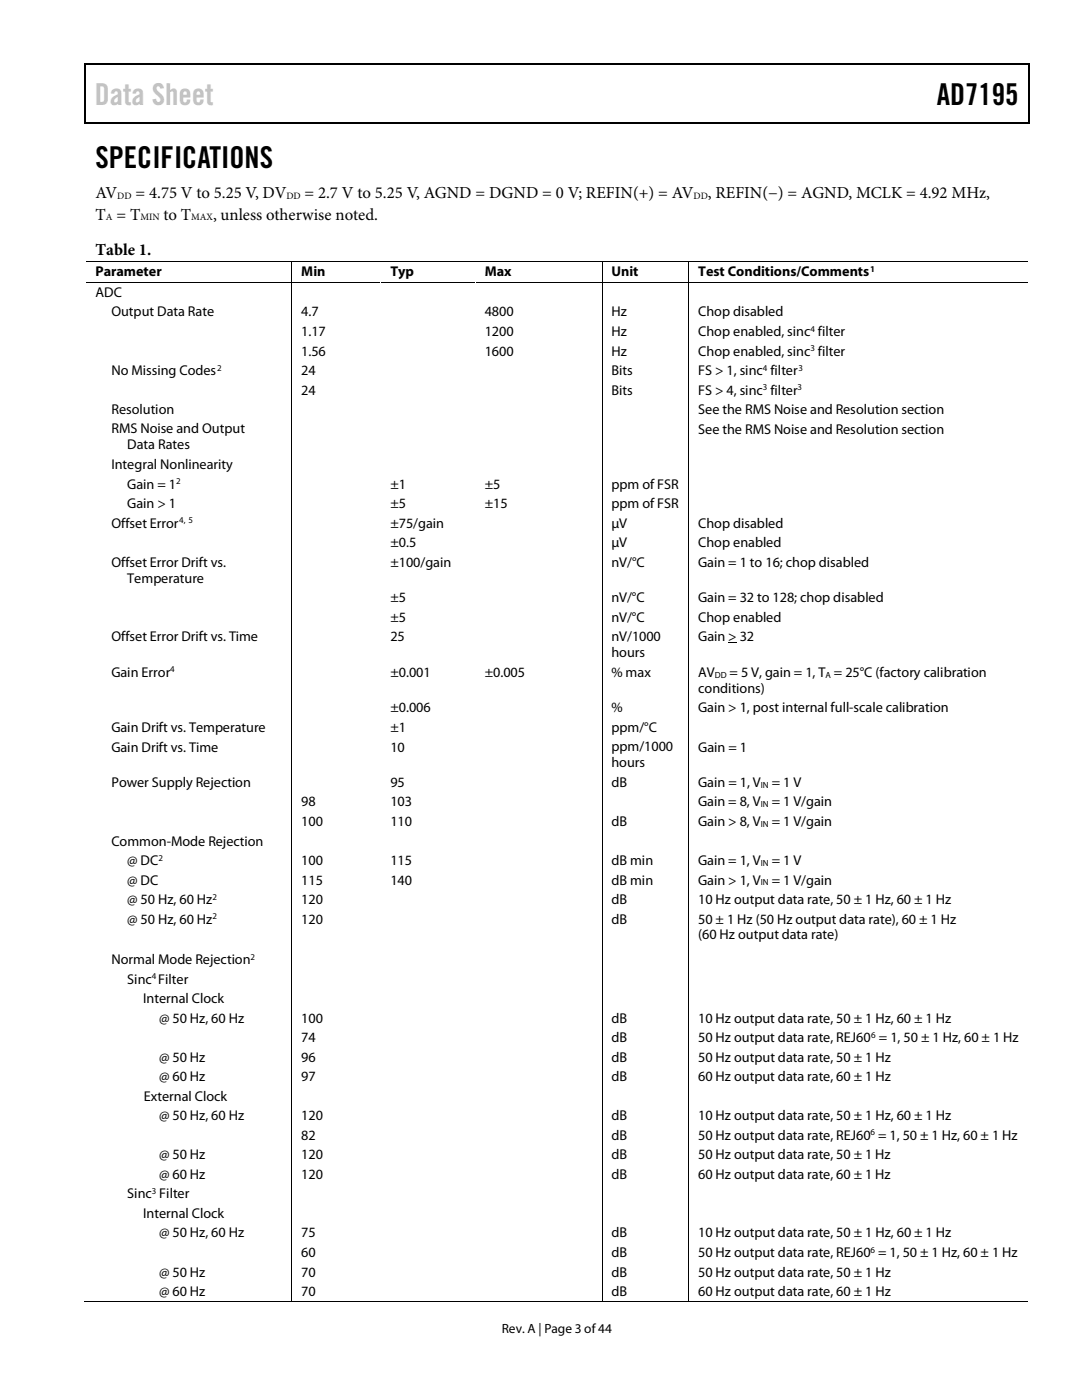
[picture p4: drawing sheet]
<svg xmlns="http://www.w3.org/2000/svg" width="216mm" height="279mm" viewBox="0 0 216 279" stroke-linecap="round" stroke-linejoin="round" font-family="sans-serif">
<defs><g id="words">
<text font-size="6" fill="#c1c1c1" x="18.9" y="20.9">Data Sheet</text>
<g font-size="6">
<text x="186.9" y="20.9">AD7195</text>
<text x="19" y="33.6">SPECIFICATIONS</text>
</g>
<g font-size="3.3">
<text x="19" y="39.5">AV</text>
<text x="27.1" y="39.5">= 4.75 V to 5.25 V, DV</text>
<text x="60.7" y="39.5">= 2.7 V to 5.25 V, AGND = DGND = 0 V; REFIN(+) = AV</text>
<text x="141.3" y="39.5">, REFIN(−) = AGND, MCLK = 4.92 MHz,</text>
<text x="19" y="43.8">T = T</text>
<text x="32.6" y="43.8">to T</text>
<text x="42.5" y="43.8">, unless otherwise noted.</text>
<text x="19" y="50.9">Table 1.</text>
</g>
<g font-size="2.8">
<text x="19" y="55.2">Parameter</text>
<text x="19" y="59.3">ADC</text>
<text x="60.1" y="55.2">Min</text>
<text x="77.9" y="55.2">Typ</text>
<text x="96.7" y="55.2">Max</text>
<text x="122" y="55.2">Unit</text>
<text x="139.3" y="55.2">Test Conditions/Comments</text>
<text x="22.2" y="63.2">Output Data Rate</text>
<text x="60.1" y="63.2">4.7</text>
<text x="96.7" y="63.2">4800</text>
<text x="122" y="63.2">Hz</text>
<text x="139.3" y="63.2">Chop disabled</text>
<text x="60.1" y="71">1.56</text>
<text x="60.1" y="67.1">1.17</text>
<text x="96.7" y="71">1600</text>
<text x="96.7" y="67.1">1200</text>
<text x="122" y="71">Hz</text>
<text x="122" y="67.1">Hz</text>
<text x="139.3" y="67.1">Chop enabled, sinc filter</text>
<text x="139.3" y="71">Chop enabled, sinc filter</text>
<text x="22.2" y="74.8">No Missing Codes</text>
<text x="60.1" y="74.8">24</text>
<text x="122" y="74.8">Bits</text>
<text x="139.3" y="74.8">FS &gt; 1, sinc filter</text>
<text x="22.2" y="82.6">Resolution</text>
<text x="60.1" y="78.7">24</text>
<text x="122" y="78.7">Bits</text>
<text x="139.3" y="82.6">See the RMS Noise and Resolution section</text>
<text x="139.3" y="78.7">FS &gt; 4, sinc filter</text>
<text x="22.2" y="86.5">RMS Noise and Output</text>
<text x="25.4" y="89.7">Data Rates</text>
<text x="139.3" y="86.5">See the RMS Noise and Resolution section</text>
<text x="22.2" y="93.6">Integral Nonlinearity</text>
<text x="25.4" y="97.5">Gain = 1</text>
<text x="25.4" y="101.4">Gain &gt; 1</text>
<text x="77.9" y="101.4">±5</text>
<text x="77.9" y="97.5">±1</text>
<text x="96.7" y="101.4">±15</text>
<text x="96.7" y="97.5">±5</text>
<text x="122" y="101.4">ppm of FSR</text>
<text x="122" y="97.5">ppm of FSR</text>
<text x="22.2" y="105.3">Offset Error</text>
<text x="77.9" y="105.3">±75/gain</text>
<text x="122" y="105.3">µV</text>
<text x="139.3" y="105.3">Chop disabled</text>
<text x="22.2" y="113.1">Offset Error Drift vs.</text>
<text x="77.9" y="109.2">±0.5</text>
<text x="77.9" y="113.1">±100/gain</text>
<text x="122" y="109.2">µV</text>
<text x="122" y="113.1">nV/°C</text>
<text x="139.3" y="109.2">Chop enabled</text>
<text x="139.3" y="113.1">Gain = 1 to 16; chop disabled</text>
<text x="25.4" y="116.3">Temperature</text>
<text x="77.9" y="120.2">±5</text>
<text x="77.9" y="124.1">±5</text>
<text x="122" y="120.2">nV/°C</text>
<text x="122" y="124.1">nV/°C</text>
<text x="139.3" y="120.2">Gain = 32 to 128; chop disabled</text>
<text x="139.3" y="124.1">Chop enabled</text>
<text x="22.2" y="128">Offset Error Drift vs. Time</text>
<text x="77.9" y="128">25</text>
<text x="122" y="128">nV/1000</text>
<text x="122" y="131.1">hours</text>
<text x="139.3" y="128">Gain &gt; 32</text>
<text x="22.2" y="135.1">Gain Error</text>
<text x="77.9" y="135.1">±0.001</text>
<text x="96.7" y="135.1">±0.005</text>
<text x="122" y="135.1">% max</text>
<text x="139.3" y="135">AV</text>
<text x="145.6" y="135">= 5 V, gain = 1, T = 25°C (factory calibration</text>
<text x="77.9" y="142.2">±0.006</text>
<text x="122" y="142.2">%</text>
<text x="139.3" y="142.2">Gain &gt; 1, post internal full-scale calibration</text>
<text x="139.3" y="138.3">conditions)</text>
<text x="22.2" y="146.1">Gain Drift vs. Temperature</text>
<text x="22.2" y="150">Gain Drift vs. Time</text>
<text x="77.9" y="146.1">±1</text>
<text x="77.9" y="150">10</text>
<text x="122" y="146.1">ppm/°C</text>
<text x="122" y="149.9">ppm/1000</text>
<text x="139.3" y="150">Gain = 1</text>
<text x="122" y="153.1">hours</text>
<text x="22.2" y="157.1">Power Supply Rejection</text>
<text x="60.1" y="161">98</text>
<text x="77.9" y="157.1">95</text>
<text x="77.9" y="161">103</text>
<text x="122" y="157.1">dB</text>
<text x="139.3" y="161">Gain = 8, V</text>
<text x="139.3" y="157.1">Gain = 1, V</text>
<text x="154" y="157.1">= 1 V</text>
<text x="154" y="161">= 1 V/gain</text>
<text x="60.1" y="164.8">100</text>
<text x="77.9" y="164.8">110</text>
<text x="122" y="164.8">dB</text>
<text x="139.3" y="164.8">Gain &gt; 8, V</text>
<text x="154" y="164.8">= 1 V/gain</text>
<text x="22.2" y="168.7">Common-Mode Rejection</text>
<text x="25.4" y="172.6">@ DC</text>
<text x="60.1" y="172.6">100</text>
<text x="77.9" y="172.6">115</text>
<text x="122" y="172.6">dB min</text>
<text x="139.3" y="172.6">Gain = 1, V</text>
<text x="154" y="172.6">= 1 V</text>
<text x="25.4" y="176.5">@ DC</text>
<text x="60.1" y="176.5">115</text>
<text x="77.9" y="176.5">140</text>
<text x="122" y="176.5">dB min</text>
<text x="139.3" y="176.5">Gain &gt; 1, V</text>
<text x="154" y="176.5">= 1 V/gain</text>
<text x="25.4" y="180.4">@ 50 Hz, 60 Hz</text>
<text x="25.4" y="184.4">@ 50 Hz, 60 Hz</text>
<text x="60.1" y="180.4">120</text>
<text x="60.1" y="184.4">120</text>
<text x="122" y="180.4">dB</text>
<text x="122" y="184.4">dB</text>
<text x="139.3" y="180.4">10 Hz output data rate, 50 ± 1 Hz, 60 ± 1 Hz</text>
<text x="139.3" y="184.3">50 ± 1 Hz (50 Hz output data rate), 60 ± 1 Hz</text>
<text x="139.3" y="187.5">(60 Hz output data rate)</text>
<text x="22.2" y="192.4">Normal Mode Rejection</text>
<text x="25.4" y="196.3">Sinc Filter</text>
<text x="28.6" y="200.2">Internal Clock</text>
<text x="31.7" y="204.1">@ 50 Hz, 60 Hz</text>
<text x="60.1" y="204.1">100</text>
<text x="60.1" y="208">74</text>
<text x="122" y="204.1">dB</text>
<text x="122" y="208">dB</text>
<text x="139.3" y="204.1">10 Hz output data rate, 50 ± 1 Hz, 60 ± 1 Hz</text>
<text x="139.3" y="208">50 Hz output data rate, REJ60 = 1, 50 ± 1 Hz, 60 ± 1 Hz</text>
<text x="31.7" y="211.9">@ 50 Hz</text>
<text x="31.7" y="215.8">@ 60 Hz</text>
<text x="60.1" y="211.9">96</text>
<text x="60.1" y="215.8">97</text>
<text x="122" y="211.9">dB</text>
<text x="122" y="215.8">dB</text>
<text x="139.3" y="211.9">50 Hz output data rate, 50 ± 1 Hz</text>
<text x="139.3" y="215.8">60 Hz output data rate, 60 ± 1 Hz</text>
<text x="28.7" y="219.7">External Clock</text>
<text x="31.7" y="223.6">@ 50 Hz, 60 Hz</text>
<text x="60.1" y="223.6">120</text>
<text x="60.1" y="227.5">82</text>
<text x="122" y="223.6">dB</text>
<text x="122" y="227.5">dB</text>
<text x="139.3" y="223.6">10 Hz output data rate, 50 ± 1 Hz, 60 ± 1 Hz</text>
<text x="139.3" y="227.5">50 Hz output data rate, REJ60 = 1, 50 ± 1 Hz, 60 ± 1 Hz</text>
<text x="31.7" y="231.4">@ 50 Hz</text>
<text x="60.1" y="231.4">120</text>
<text x="122" y="231.4">dB</text>
<text x="139.3" y="231.4">50 Hz output data rate, 50 ± 1 Hz</text>
<text x="25.4" y="239.1">Sinc Filter</text>
<text x="31.7" y="235.2">@ 60 Hz</text>
<text x="60.1" y="235.2">120</text>
<text x="122" y="235.2">dB</text>
<text x="139.3" y="235.2">60 Hz output data rate, 60 ± 1 Hz</text>
<text x="28.6" y="243">Internal Clock</text>
<text x="31.7" y="246.9">@ 50 Hz, 60 Hz</text>
<text x="60.1" y="246.9">75</text>
<text x="60.1" y="250.9">60</text>
<text x="122" y="246.9">dB</text>
<text x="122" y="250.9">dB</text>
<text x="139.3" y="246.9">10 Hz output data rate, 50 ± 1 Hz, 60 ± 1 Hz</text>
<text x="139.3" y="250.9">50 Hz output data rate, REJ60 = 1, 50 ± 1 Hz, 60 ± 1 Hz</text>
<text x="31.7" y="254.8">@ 50 Hz</text>
<text x="60.1" y="254.8">70</text>
<text x="122" y="254.8">dB</text>
<text x="139.3" y="254.8">50 Hz output data rate, 50 ± 1 Hz</text>
<text x="31.7" y="258.7">@ 60 Hz</text>
<text x="60.1" y="258.7">70</text>
<text x="122" y="258.7">dB</text>
<text x="139.3" y="258.7">60 Hz output data rate, 60 ± 1 Hz</text>
</g>
<text font-size="2.7" x="100.1" y="266">Rev. A | Page 3 of44</text>
<g font-size="1.9">
<text x="23.4" y="39.7">DD</text>
<text x="57.1" y="39.7">DD</text>
<text x="138.4" y="39.7">DD</text>
<text x="21.1" y="44">A</text>
<text x="28" y="44">MIN</text>
<text x="38.1" y="44">MAX</text>
</g>
<g font-size="1.8">
<text x="173.6" y="54.3">1</text>
<text x="161.7" y="66.2">4</text>
<text x="161.7" y="70.1">3</text>
<text x="43.3" y="74">2</text>
<text x="152.2" y="74">4</text>
<text x="152.2" y="77.9">3</text>
<text x="159.1" y="77.9">3</text>
<text x="159.3" y="74">3</text>
<text x="35.1" y="96.6">2</text>
<text x="35.8" y="104.4">4, 5</text>
<text x="34" y="134.2">4</text>
<text x="142.6" y="135.2">DD</text>
<text x="164.7" y="135.2">A</text>
<text x="151.8" y="157.2">IN</text>
<text x="151.8" y="161.1">IN</text>
<text x="151.8" y="165">IN</text>
<text x="31.6" y="171.7">2</text>
<text x="151.8" y="172.8">IN</text>
<text x="42.4" y="179.5">2</text>
<text x="151.8" y="176.7">IN</text>
<text x="42.4" y="183.5">2</text>
<text x="50" y="191.5">2</text>
<text x="30.3" y="195.4">4</text>
<text x="173.9" y="207.1">6</text>
<text x="173.7" y="226.6">6</text>
<text x="30.3" y="238.3">3</text>
<text x="173.7" y="250">6</text>
</g>
</g></defs>
<g fill="#000">
<path d="M16.9 12.7h.2v1h-.2zM16.9 12.7h.2v.3h-.2zM82.5 12.7h.3v.3h-.3zM205.1 12.7h.3v1h-.3zM205.1 12.7h.3v.3h-.3zM16.9 24.4h.2v.2h-.2zM82.3 24.4h.2v.2h-.2zM205.1 24.4h.3v.2h-.3zM58.1 52.1h.2v.2h-.2zM75.9 52.1h.2v.2h-.2zM94.7 52.1h.2v.2h-.2zM120.1 52.1h.1v.2h-.1z"/>
<path d="M137.3 52.1h.2v.2h-.2z"/>
</g>
<path d="M17 13.7v10.7M17.1 12.8h65.4M82.8 12.8h122.3M205.2 13.7v10.7M17.1 24.5h188" fill="none" stroke="#000" stroke-width=".25"/>
<path d="M17.1 52.2h41M58.2 52.3v3.9M58.3 52.2h17.6M76.1 52.2h18.6M94.9 52.2h25.2M120.2 52.2h17.1M137.5 52.2h67.6" fill="none" stroke="#000" stroke-width=".2"/>
<g fill="#fff">
<path d="M75.9 52.3h.2v3.9h-.2z"/>
<path d="M94.7 52.3h.2v3.9h-.2z"/>
</g>
<path d="M17.1 56.3h41M58.2 56.4v3.9M58.3 56.3h17.6M76.1 56.3h18.6M94.9 56.3h25.2M120.1 52.3v3.9M120.2 56.3h17.1M137.4 52.3v3.9M137.5 56.3h67.6" fill="none" stroke="#000" stroke-width=".2"/>
<path d="M58.1 56.2h.2v.2h-.2zM75.9 56.2h.2v.2h-.2zM94.7 56.2h.2v.2h-.2zM120.1 56.2h.1v.2h-.1zM137.3 56.2h.2v.2h-.2z" fill="#000"/>
<g fill="#fff">
<path d="M75.9 56.4h.2v3.9h-.2z"/>
<path d="M94.7 56.4h.2v3.9h-.2z"/>
</g>
<path d="M120.1 56.4v3.9M137.4 56.4v3.9M58.2 60.3v3.9" fill="none" stroke="#000" stroke-width=".2"/>
<g fill="#fff">
<path d="M75.9 60.3h.2v3.9h-.2z"/>
<path d="M94.7 60.3h.2v3.9h-.2z"/>
</g>
<path d="M58.2 64.2v3.9M120.1 60.3v3.9M137.4 60.3v3.9" fill="none" stroke="#000" stroke-width=".2"/>
<g fill="#fff">
<path d="M75.9 64.2h.2v3.9h-.2z"/>
<path d="M94.7 64.2h.2v3.9h-.2z"/>
</g>
<path d="M58.2 68.1v3.9M120.1 64.2v3.9M137.4 64.2v3.9" fill="none" stroke="#000" stroke-width=".2"/>
<g fill="#fff">
<path d="M75.9 68.1h.2v3.9h-.2z"/>
<path d="M94.7 68.1h.2v3.9h-.2z"/>
</g>
<path d="M58.2 72v3.9M120.1 68.1v3.9M137.4 68.1v3.9" fill="none" stroke="#000" stroke-width=".2"/>
<g fill="#fff">
<path d="M75.9 72h.2v3.9h-.2z"/>
<path d="M94.7 72h.2v3.9h-.2z"/>
</g>
<path d="M58.2 75.9v3.9M120.1 72v3.9M137.4 72v3.9" fill="none" stroke="#000" stroke-width=".2"/>
<g fill="#fff">
<path d="M75.9 75.9h.2v3.9h-.2z"/>
<path d="M94.7 75.9h.2v3.9h-.2z"/>
</g>
<path d="M58.2 79.8v3.9M120.1 75.9v3.9M137.4 75.9v3.9" fill="none" stroke="#000" stroke-width=".2"/>
<g fill="#fff">
<path d="M75.9 79.8h.2v3.9h-.2z"/>
<path d="M94.7 79.8h.2v3.9h-.2z"/>
</g>
<path d="M120.1 79.8v3.9M137.4 79.8v3.9M58.2 83.7v7.1" fill="none" stroke="#000" stroke-width=".2"/>
<g fill="#fff">
<path d="M75.9 83.7h.2v7.1h-.2z"/>
<path d="M94.7 83.7h.2v7.1h-.2z"/>
</g>
<path d="M58.2 90.8v3.9M120.1 83.7v7.1M137.4 83.7v7.1" fill="none" stroke="#000" stroke-width=".2"/>
<g fill="#fff">
<path d="M75.9 90.8h.2v3.9h-.2z"/>
<path d="M94.7 90.8h.2v3.9h-.2z"/>
</g>
<path d="M58.2 94.7v3.9M120.1 90.8v3.9M137.4 90.8v3.9" fill="none" stroke="#000" stroke-width=".2"/>
<g fill="#fff">
<path d="M75.9 94.7h.2v3.9h-.2z"/>
<path d="M94.7 94.7h.2v3.9h-.2z"/>
</g>
<path d="M58.2 98.6v3.9M120.1 94.7v3.9M137.4 94.7v3.9" fill="none" stroke="#000" stroke-width=".2"/>
<g fill="#fff">
<path d="M75.9 98.6h.2v3.9h-.2z"/>
<path d="M94.7 98.6h.2v3.9h-.2z"/>
</g>
<path d="M120.1 98.6v3.9M137.4 98.6v3.9M58.2 102.5v3.9" fill="none" stroke="#000" stroke-width=".2"/>
<g fill="#fff">
<path d="M75.9 102.5h.2v3.9h-.2z"/>
<path d="M94.7 102.5h.2v3.9h-.2z"/>
</g>
<path d="M58.2 106.4v3.9M120.1 102.5v3.9M137.4 102.5v3.9" fill="none" stroke="#000" stroke-width=".2"/>
<g fill="#fff">
<path d="M75.9 106.4h.2v3.9h-.2z"/>
<path d="M94.7 106.4h.2v3.9h-.2z"/>
</g>
<path d="M58.2 110.3v7M120.1 106.4v3.9M137.4 106.4v3.9" fill="none" stroke="#000" stroke-width=".2"/>
<g fill="#fff">
<path d="M75.9 110.3h.2v7h-.2z"/>
<path d="M94.7 110.3h.2v7h-.2z"/>
</g>
<path d="M58.2 117.3v3.9M120.1 110.3v7M137.4 110.3v7" fill="none" stroke="#000" stroke-width=".2"/>
<g fill="#fff">
<path d="M75.9 117.3h.2v3.9h-.2z"/>
<path d="M94.7 117.3h.2v3.9h-.2z"/>
</g>
<path d="M120.1 117.3v3.9M137.4 117.3v3.9M58.2 121.2v4" fill="none" stroke="#000" stroke-width=".2"/>
<g fill="#fff">
<path d="M75.9 121.2h.2v4h-.2z"/>
<path d="M94.7 121.2h.2v4h-.2z"/>
</g>
<path d="M58.2 125.2v7M120.1 121.2v4M137.4 121.2v4" fill="none" stroke="#000" stroke-width=".2"/>
<path d="M145.3 128.2h1.7v.2h-1.7z" fill="#000"/>
<g fill="#fff">
<path d="M75.9 125.2h.2v7h-.2z"/>
<path d="M94.7 125.2h.2v7h-.2z"/>
</g>
<path d="M58.2 132.2v7.1M120.1 125.2v7M137.4 125.2v7" fill="none" stroke="#000" stroke-width=".2"/>
<g fill="#fff">
<path d="M75.9 132.2h.2v7.1h-.2z"/>
<path d="M94.7 132.2h.2v7.1h-.2z"/>
</g>
<path d="M58.2 139.3v4M120.1 132.2v7.1M137.4 132.2v7.1" fill="none" stroke="#000" stroke-width=".2"/>
<g fill="#fff">
<path d="M75.9 139.3h.2v4h-.2z"/>
<path d="M94.7 139.3h.2v4h-.2z"/>
</g>
<path d="M120.1 139.3v4M137.4 139.3v4M58.2 143.3v3.9" fill="none" stroke="#000" stroke-width=".2"/>
<g fill="#fff">
<path d="M75.9 143.3h.2v3.9h-.2z"/>
<path d="M94.7 143.3h.2v3.9h-.2z"/>
</g>
<path d="M58.2 147.2v7M120.1 143.3v3.9M137.4 143.3v3.9" fill="none" stroke="#000" stroke-width=".2"/>
<g fill="#fff">
<path d="M75.9 147.2h.2v7h-.2z"/>
<path d="M94.7 147.2h.2v7h-.2z"/>
</g>
<path d="M58.2 154.2v3.9M120.1 147.2v7M137.4 147.2v7" fill="none" stroke="#000" stroke-width=".2"/>
<g fill="#fff">
<path d="M75.9 154.2h.2v3.9h-.2z"/>
<path d="M94.7 154.2h.2v3.9h-.2z"/>
</g>
<path d="M58.2 158.1v3.9M120.1 154.2v3.9M137.4 154.2v3.9" fill="none" stroke="#000" stroke-width=".2"/>
<g fill="#fff">
<path d="M75.9 158.1h.2v3.9h-.2z"/>
<path d="M94.7 158.1h.2v3.9h-.2z"/>
</g>
<path d="M120.1 158.1v3.9M137.4 158.1v3.9M58.2 162v3.9" fill="none" stroke="#000" stroke-width=".2"/>
<g fill="#fff">
<path d="M75.9 162h.2v3.9h-.2z"/>
<path d="M94.7 162h.2v3.9h-.2z"/>
</g>
<path d="M58.2 165.9v3.9M120.1 162v3.9M137.4 162v3.9" fill="none" stroke="#000" stroke-width=".2"/>
<g fill="#fff">
<path d="M75.9 165.9h.2v3.9h-.2z"/>
<path d="M94.7 165.9h.2v3.9h-.2z"/>
</g>
<path d="M58.2 169.8v3.9M120.1 165.9v3.9M137.4 165.9v3.9" fill="none" stroke="#000" stroke-width=".2"/>
<g fill="#fff">
<path d="M75.9 169.8h.2v3.9h-.2z"/>
<path d="M94.7 169.8h.2v3.9h-.2z"/>
</g>
<path d="M58.2 173.7v3.9M120.1 169.8v3.9M137.4 169.8v3.9" fill="none" stroke="#000" stroke-width=".2"/>
<g fill="#fff">
<path d="M75.9 173.7h.2v3.9h-.2z"/>
<path d="M94.7 173.7h.2v3.9h-.2z"/>
</g>
<path d="M58.2 177.6v3.9M120.1 173.7v3.9M137.4 173.7v3.9" fill="none" stroke="#000" stroke-width=".2"/>
<g fill="#fff">
<path d="M75.9 177.6h.2v3.9h-.2z"/>
<path d="M94.7 177.6h.2v3.9h-.2z"/>
</g>
<path d="M120.1 177.6v3.9M137.4 177.6v3.9M58.2 181.5v8.1" fill="none" stroke="#000" stroke-width=".2"/>
<g fill="#fff">
<path d="M75.9 181.5h.2v8.1h-.2z"/>
<path d="M94.7 181.5h.2v8.1h-.2z"/>
</g>
<path d="M58.2 189.6v3.9M120.1 181.5v8.1M137.4 181.5v8.1" fill="none" stroke="#000" stroke-width=".2"/>
<g fill="#fff">
<path d="M75.9 189.6h.2v3.9h-.2z"/>
<path d="M94.7 189.6h.2v3.9h-.2z"/>
</g>
<path d="M58.2 193.5v3.9M120.1 189.6v3.9M137.4 189.6v3.9" fill="none" stroke="#000" stroke-width=".2"/>
<g fill="#fff">
<path d="M75.9 193.5h.2v3.9h-.2z"/>
<path d="M94.7 193.5h.2v3.9h-.2z"/>
</g>
<path d="M58.2 197.4v3.9M120.1 193.5v3.9M137.4 193.5v3.9" fill="none" stroke="#000" stroke-width=".2"/>
<g fill="#fff">
<path d="M75.9 197.4h.2v3.9h-.2z"/>
<path d="M94.7 197.4h.2v3.9h-.2z"/>
</g>
<path d="M120.1 197.4v3.9M137.4 197.4v3.9M58.2 201.3v3.8" fill="none" stroke="#000" stroke-width=".2"/>
<g fill="#fff">
<path d="M75.9 201.3h.2v3.8h-.2z"/>
<path d="M94.7 201.3h.2v3.8h-.2z"/>
</g>
<path d="M58.2 205.1v3.9M120.1 201.3v3.8M137.4 201.3v3.8" fill="none" stroke="#000" stroke-width=".2"/>
<g fill="#fff">
<path d="M75.9 205.1h.2v3.9h-.2z"/>
<path d="M94.7 205.1h.2v3.9h-.2z"/>
</g>
<path d="M58.2 209v3.9M120.1 205.1v3.9M137.4 205.1v3.9" fill="none" stroke="#000" stroke-width=".2"/>
<g fill="#fff">
<path d="M75.9 209h.2v3.9h-.2z"/>
<path d="M94.7 209h.2v3.9h-.2z"/>
</g>
<path d="M58.2 212.9v3.9M120.1 209v3.9M137.4 209v3.9" fill="none" stroke="#000" stroke-width=".2"/>
<g fill="#fff">
<path d="M75.9 212.9h.2v3.9h-.2z"/>
<path d="M94.7 212.9h.2v3.9h-.2z"/>
</g>
<path d="M58.2 216.8v3.9M120.1 212.9v3.9M137.4 212.9v3.9" fill="none" stroke="#000" stroke-width=".2"/>
<g fill="#fff">
<path d="M75.9 216.8h.2v3.9h-.2z"/>
<path d="M94.7 216.8h.2v3.9h-.2z"/>
</g>
<path d="M120.1 216.8v3.9M137.4 216.8v3.9M58.2 220.7v3.9" fill="none" stroke="#000" stroke-width=".2"/>
<g fill="#fff">
<path d="M75.9 220.7h.2v3.9h-.2z"/>
<path d="M94.7 220.7h.2v3.9h-.2z"/>
</g>
<path d="M58.2 224.6v3.9M120.1 220.7v3.9M137.4 220.7v3.9" fill="none" stroke="#000" stroke-width=".2"/>
<g fill="#fff">
<path d="M75.9 224.6h.2v3.9h-.2z"/>
<path d="M94.7 224.6h.2v3.9h-.2z"/>
</g>
<path d="M58.2 228.5v3.9M120.1 224.6v3.9M137.4 224.6v3.9" fill="none" stroke="#000" stroke-width=".2"/>
<g fill="#fff">
<path d="M75.9 228.5h.2v3.9h-.2z"/>
<path d="M94.7 228.5h.2v3.9h-.2z"/>
</g>
<path d="M58.2 232.4v3.9M120.1 228.5v3.9M137.4 228.5v3.9" fill="none" stroke="#000" stroke-width=".2"/>
<g fill="#fff">
<path d="M75.9 232.4h.2v3.9h-.2z"/>
<path d="M94.7 232.4h.2v3.9h-.2z"/>
</g>
<path d="M58.2 236.3v3.9M120.1 232.4v3.9M137.4 232.4v3.9" fill="none" stroke="#000" stroke-width=".2"/>
<g fill="#fff">
<path d="M75.9 236.3h.2v3.9h-.2z"/>
<path d="M94.7 236.3h.2v3.9h-.2z"/>
</g>
<path d="M120.1 236.3v3.9M137.4 236.3v3.9M58.2 240.2v3.9" fill="none" stroke="#000" stroke-width=".2"/>
<g fill="#fff">
<path d="M75.9 240.2h.2v3.9h-.2z"/>
<path d="M94.7 240.2h.2v3.9h-.2z"/>
</g>
<path d="M58.2 244.1v3.9M120.1 240.2v3.9M137.4 240.2v3.9" fill="none" stroke="#000" stroke-width=".2"/>
<g fill="#fff">
<path d="M75.9 244.1h.2v3.9h-.2z"/>
<path d="M94.7 244.1h.2v3.9h-.2z"/>
</g>
<path d="M58.2 248v3.9M120.1 244.1v3.9M137.4 244.1v3.9" fill="none" stroke="#000" stroke-width=".2"/>
<g fill="#fff">
<path d="M75.9 248h.2v3.9h-.2z"/>
<path d="M94.7 248h.2v3.9h-.2z"/>
</g>
<path d="M58.2 251.9v3.9M120.1 248v3.9M137.4 248v3.9" fill="none" stroke="#000" stroke-width=".2"/>
<g fill="#fff">
<path d="M75.9 251.9h.2v3.9h-.2z"/>
<path d="M94.7 251.9h.2v3.9h-.2z"/>
</g>
<path d="M16.9 259.8h41.2M58.2 255.8v3.9M58.3 259.8h17.6M120.1 251.9v3.9M137.4 251.9v3.9" fill="none" stroke="#000" stroke-width=".2"/>
<path d="M58.1 259.7h.2v.2h-.2z" fill="#000"/>
<path d="M75.9 255.8h.2v3.9h-.2z" fill="#fff"/>
<path d="M75.9 259.7h.2v.2h-.2z" fill="#000"/>
<path d="M76.1 259.8h18.6" fill="none" stroke="#000" stroke-width=".2"/>
<path d="M94.7 255.8h.2v3.9h-.2z" fill="#fff"/>
<path d="M94.7 259.7h.2v.2h-.2zM120.1 259.7h.1v.2h-.1zM137.3 259.7h.2v.2h-.2z" fill="#000"/>
<path d="M94.9 259.8h25.2M120.1 255.8v3.9M120.2 259.8h17.1M137.4 255.8v3.9M137.5 259.8h67.6" fill="none" stroke="#000" stroke-width=".2"/>
<use href="#words"/>
</svg>
